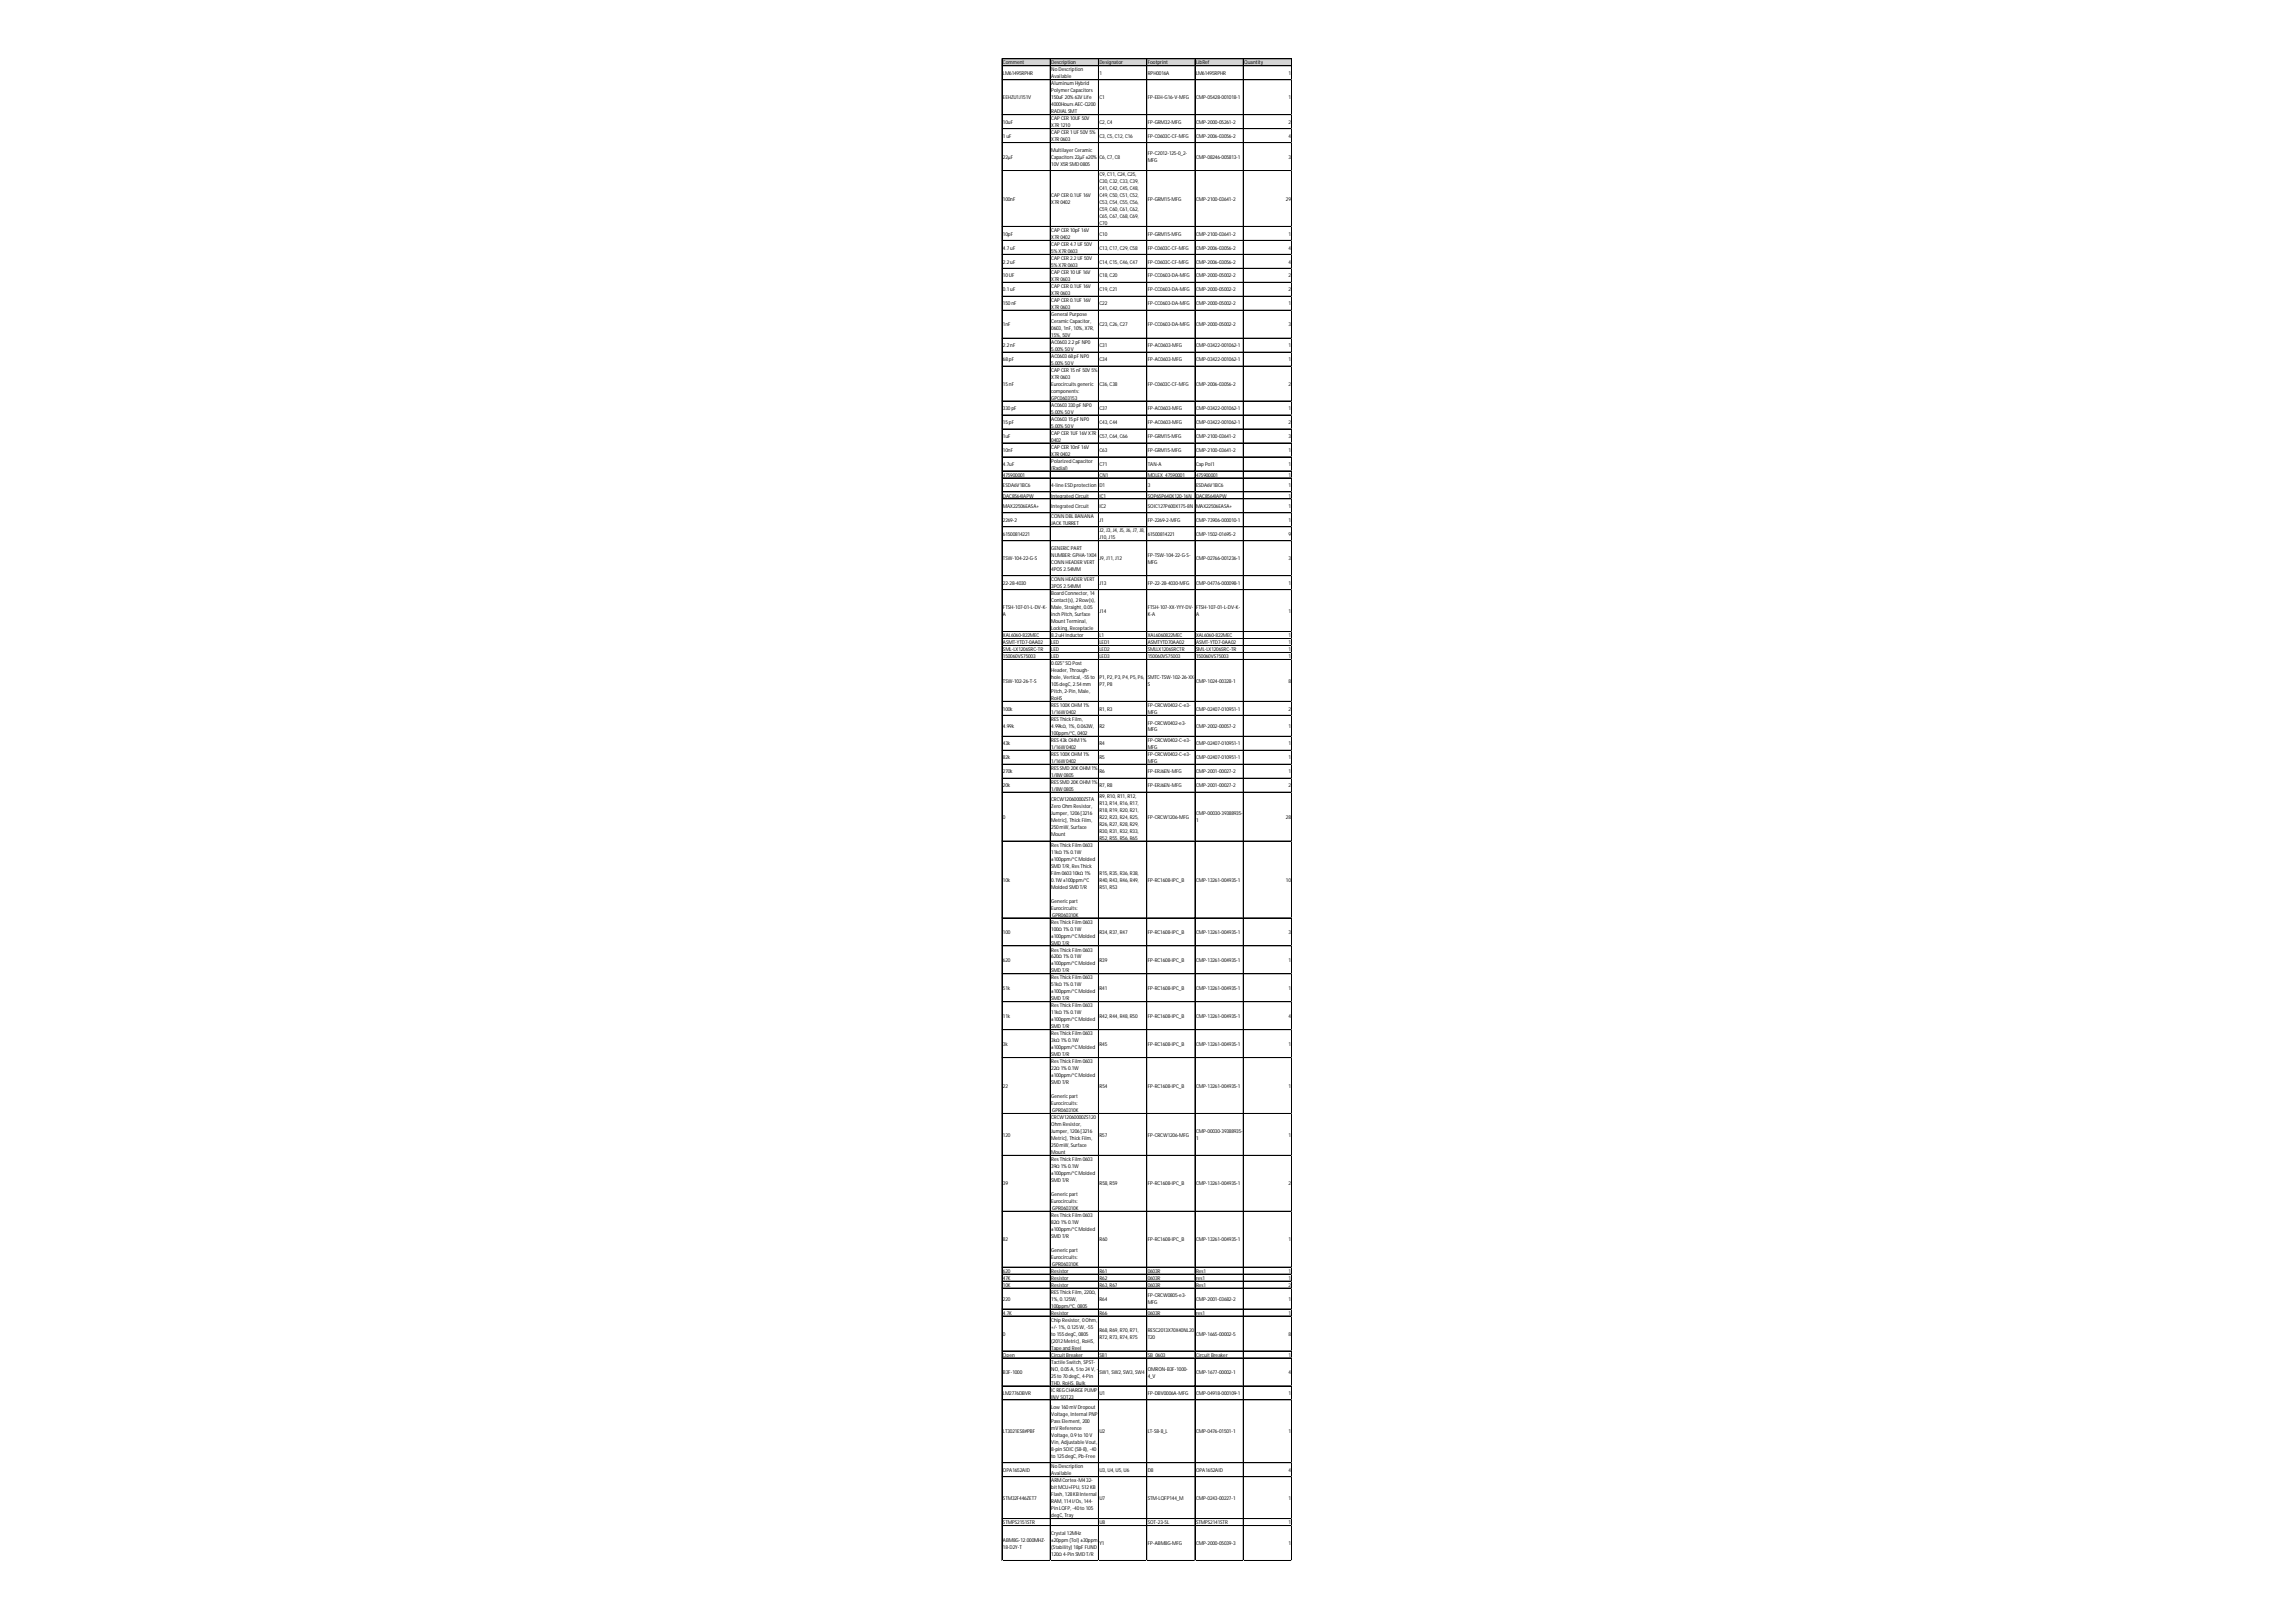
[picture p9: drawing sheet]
<svg xmlns="http://www.w3.org/2000/svg" width="297mm" height="210mm" viewBox="0 0 297 210" stroke-linecap="round" stroke-linejoin="round" font-family="sans-serif">
<defs><g id="words">
<g font-size=".7">
<text x="129.8" y="8.3">Comment</text>
<text x="129.8" y="9.7">LM61495RPHR</text>
<text x="136" y="8.3">Description</text>
<text x="136" y="9.2">NoDescription</text>
<text x="136" y="10.1">Available</text>
<text x="136" y="11.1">AluminumHybrid</text>
<text x="136" y="12">PolymerCapacitors</text>
<text x="142.2" y="8.3">Designator</text>
<text x="142.2" y="9.7">1</text>
<text x="148.5" y="8.3">Footprint</text>
<text x="148.5" y="9.7">RPH0016A</text>
<text x="154.7" y="8.3">LibRef</text>
<text x="154.7" y="9.7">LM61495RPHR</text>
<text x="161" y="8.3">Quantity</text>
<text x="166.7" y="9.7">1</text>
<text x="129.8" y="12.9">EEHZU1J151V</text>
<text x="129.8" y="16">10uF</text>
<text x="129.8" y="17.8">1uF</text>
<text x="136" y="12.9">150uF20%63VLife</text>
<text x="136" y="13.8">4000HoursAEC-Q200</text>
<text x="136" y="14.7">RADIALSMT</text>
<text x="136" y="15.6">CAPCER10UF50V</text>
<text x="136" y="16.5">X7R1210</text>
<text x="136" y="17.4">CAPCER1UF50V5%</text>
<text x="142.2" y="12.9">C1</text>
<text x="142.2" y="16">C2, C4</text>
<text x="142.2" y="17.8">C3, C5, C12, C16</text>
<text x="148.5" y="12.9">FP-EEH-G16-V-MFG</text>
<text x="148.5" y="16">FP-GRM32-MFG</text>
<text x="148.5" y="17.8">FP-C0603C-CF-MFG</text>
<text x="154.7" y="12.9">CMP-05428-001018-1</text>
<text x="154.7" y="16">CMP-2000-05261-2</text>
<text x="154.7" y="17.8">CMP-2006-03056-2</text>
<text x="166.7" y="12.9">1</text>
<text x="166.7" y="16">2</text>
<text x="166.7" y="17.8">4</text>
<text x="129.8" y="20.5">22μF</text>
<text x="136" y="18.3">X7R0603</text>
<text x="136" y="19.6">MultilayerCeramic</text>
<text x="136" y="20.5">Capacitors22μF±20%</text>
<text x="136" y="21.4">10VX5RSMD0805</text>
<text x="142.2" y="20.5">C6, C7, C8</text>
<text x="142.2" y="22.8">C9, C11, C24, C25,</text>
<text x="142.2" y="23.7">C30, C32, C33, C39,</text>
<text x="148.5" y="20.1">FP-C2012-125-0_2-</text>
<text x="148.5" y="21">MFG</text>
<text x="154.7" y="20.5">CMP-08246-005813-1</text>
<text x="166.7" y="20.5">3</text>
<text x="129.8" y="26">100nF</text>
<text x="136" y="25.5">CAPCER0.1UF16V</text>
<text x="136" y="26.4">X7R0402</text>
<text x="142.2" y="24.6">C41, C42, C45, C48,</text>
<text x="142.2" y="25.5">C49, C50, C51, C52,</text>
<text x="142.2" y="26.4">C53, C54, C55, C56,</text>
<text x="142.2" y="27.3">C59, C60, C61, C62,</text>
<text x="142.2" y="28.2">C65, C67, C68, C69,</text>
<text x="142.2" y="29.1">C70</text>
<text x="148.5" y="26">FP-GRM15-MFG</text>
<text x="154.7" y="26">CMP-2100-03641-2</text>
<text x="166.4" y="26">29</text>
<text x="129.8" y="30.5">10pF</text>
<text x="129.8" y="32.3">4.7uF</text>
<text x="129.8" y="34.1">2.2uF</text>
<text x="129.8" y="35.9">10UF</text>
<text x="136" y="30">CAPCER10pF16V</text>
<text x="136" y="30.9">X7R0402</text>
<text x="136" y="31.8">CAPCER4.7UF50V</text>
<text x="136" y="32.7">5%X7R0603</text>
<text x="136" y="33.7">CAPCER2.2UF50V</text>
<text x="136" y="34.6">5%X7R0603</text>
<text x="136" y="35.5">CAPCER10UF16V</text>
<text x="142.2" y="30.5">C10</text>
<text x="142.2" y="32.3">C13, C17, C29, C58</text>
<text x="142.2" y="34.1">C14, C15, C46, C47</text>
<text x="142.2" y="35.9">C18, C20</text>
<text x="148.5" y="30.5">FP-GRM15-MFG</text>
<text x="148.5" y="32.3">FP-C0603C-CF-MFG</text>
<text x="148.5" y="34.1">FP-C0603C-CF-MFG</text>
<text x="148.5" y="35.9">FP-CC0603-DA-MFG</text>
<text x="154.7" y="30.5">CMP-2100-03641-2</text>
<text x="154.7" y="32.3">CMP-2006-03056-2</text>
<text x="154.7" y="34.1">CMP-2006-03056-2</text>
<text x="154.7" y="35.9">CMP-2000-05002-2</text>
<text x="166.7" y="30.5">1</text>
<text x="166.7" y="32.3">4</text>
<text x="166.7" y="34.1">4</text>
<text x="166.7" y="35.9">2</text>
<text x="129.8" y="37.7">0.1uF</text>
<text x="129.8" y="39.5">150nF</text>
<text x="136" y="36.4">X7R0603</text>
<text x="136" y="37.3">CAPCER0.1UF16V</text>
<text x="136" y="38.2">X7R0603</text>
<text x="136" y="39.1">CAPCER0.1UF16V</text>
<text x="136" y="40">X7R0603</text>
<text x="136" y="40.9">General Purpose</text>
<text x="136" y="41.8">CeramicCapacitor,</text>
<text x="142.2" y="37.7">C19, C21</text>
<text x="142.2" y="39.5">C22</text>
<text x="148.5" y="37.7">FP-CC0603-DA-MFG</text>
<text x="148.5" y="39.5">FP-CC0603-DA-MFG</text>
<text x="154.7" y="37.7">CMP-2000-05002-2</text>
<text x="154.7" y="39.5">CMP-2000-05002-2</text>
<text x="166.7" y="37.7">2</text>
<text x="166.7" y="39.5">1</text>
<text x="129.8" y="42.2">1nF</text>
<text x="129.8" y="44.9">2.2nF</text>
<text x="129.8" y="46.8">68pF</text>
<text x="136" y="42.7">0603, 1nF, 10%, X7R,</text>
<text x="136" y="43.6">15%, 50V</text>
<text x="136" y="44.5">AC06032.2pFNP0</text>
<text x="136" y="45.4">5.00%50V</text>
<text x="136" y="46.3">AC060368pFNP0</text>
<text x="136" y="47.2">5.00%50V</text>
<text x="142.2" y="42.2">C23, C26, C27</text>
<text x="142.2" y="44.9">C31</text>
<text x="142.2" y="46.8">C34</text>
<text x="148.5" y="42.2">FP-CC0603-DA-MFG</text>
<text x="148.5" y="44.9">FP-AC0603-MFG</text>
<text x="148.5" y="46.8">FP-AC0603-MFG</text>
<text x="154.7" y="42.2">CMP-2000-05002-2</text>
<text x="154.7" y="44.9">CMP-03422-001062-1</text>
<text x="154.7" y="46.8">CMP-03422-001062-1</text>
<text x="166.7" y="42.2">3</text>
<text x="166.7" y="44.9">1</text>
<text x="166.7" y="46.8">1</text>
<text x="129.8" y="49.9">15nF</text>
<text x="129.8" y="53.1">330pF</text>
<text x="136" y="48.1">CAPCER15nF50V5%</text>
<text x="136" y="49">X7R0603</text>
<text x="136" y="49.9">Eurocircuitsgeneric</text>
<text x="136" y="50.8">components:</text>
<text x="136" y="51.7">GPC0603153</text>
<text x="136" y="52.6">AC0603330pFNP0</text>
<text x="136" y="53.5">5.00%50V</text>
<text x="142.2" y="49.9">C36, C38</text>
<text x="142.2" y="53.1">C37</text>
<text x="148.5" y="49.9">FP-C0603C-CF-MFG</text>
<text x="148.5" y="53.1">FP-AC0603-MFG</text>
<text x="154.7" y="49.9">CMP-2006-03056-2</text>
<text x="154.7" y="53.1">CMP-03422-001062-1</text>
<text x="166.7" y="49.9">2</text>
<text x="166.7" y="53.1">1</text>
<text x="129.8" y="54.9">15pF</text>
<text x="129.8" y="56.7">1uF</text>
<text x="129.8" y="58.5">10nF</text>
<text x="136" y="54.4">AC060315pFNP0</text>
<text x="136" y="55.3">5.00%50V</text>
<text x="136" y="56.2">CAPCER1UF16VX7R</text>
<text x="136" y="57.2">0402</text>
<text x="136" y="58.1">CAPCER10nF16V</text>
<text x="136" y="59">X7R0402</text>
<text x="136" y="59.9">Polarized Capacitor</text>
<text x="142.2" y="54.9">C43, C44</text>
<text x="142.2" y="56.7">C57, C64, C66</text>
<text x="142.2" y="58.5">C63</text>
<text x="148.5" y="54.9">FP-AC0603-MFG</text>
<text x="148.5" y="56.7">FP-GRM15-MFG</text>
<text x="148.5" y="58.5">FP-GRM15-MFG</text>
<text x="154.7" y="54.9">CMP-03422-001062-1</text>
<text x="154.7" y="56.7">CMP-2100-03641-2</text>
<text x="154.7" y="58.5">CMP-2100-03641-2</text>
<text x="166.7" y="54.9">2</text>
<text x="166.7" y="56.7">3</text>
<text x="166.7" y="58.5">1</text>
<text x="129.8" y="60.3">4.7uF</text>
<text x="129.8" y="61.7">475900001</text>
<text x="129.8" y="63">ESDA6V1BC6</text>
<text x="129.8" y="64.4">DAC8564IAPW</text>
<text x="129.8" y="65.7">MAX22506EASA+</text>
<text x="136" y="60.8">(Radial)</text>
<text x="136" y="63">4-lineESDprotection</text>
<text x="136" y="64.4">Integrated Circuit</text>
<text x="136" y="65.7">Integrated Circuit</text>
<text x="142.2" y="60.3">C71</text>
<text x="142.2" y="61.7">CN1</text>
<text x="142.2" y="63">D1</text>
<text x="142.2" y="64.4">IC1</text>
<text x="142.2" y="65.7">IC2</text>
<text x="148.5" y="60.3">TAN-A</text>
<text x="148.5" y="61.7">MOLEX_47590001</text>
<text x="148.5" y="63">3</text>
<text x="148.5" y="64.4">SOP65P640X120-16N</text>
<text x="148.5" y="65.7">SOIC127P600X175-8N</text>
<text x="154.7" y="60.3">CapPol1</text>
<text x="154.7" y="61.7">475900001</text>
<text x="154.7" y="63">ESDA6V1BC6</text>
<text x="154.7" y="64.4">DAC8564IAPW</text>
<text x="154.7" y="65.7">MAX22506EASA+</text>
<text x="166.7" y="60.3">1</text>
<text x="166.7" y="61.7">1</text>
<text x="166.7" y="63">1</text>
<text x="166.7" y="64.4">1</text>
<text x="166.7" y="65.7">1</text>
<text x="129.8" y="67.5">2269-2</text>
<text x="129.8" y="69.4">61500814221</text>
<text x="136" y="67.1">CONN DBLBANANA</text>
<text x="136" y="68">JACKTURRET</text>
<text x="136" y="71.2">GENERICPART</text>
<text x="142.2" y="67.5">J1</text>
<text x="142.2" y="68.9">J2, J3, J4, J5, J6, J7, J8,</text>
<text x="142.2" y="69.8">J10, J15</text>
<text x="148.5" y="67.5">FP-2269-2-MFG</text>
<text x="148.5" y="69.4">61500814221</text>
<text x="154.7" y="67.5">CMP-73906-000010-1</text>
<text x="154.7" y="69.4">CMP-1502-01695-2</text>
<text x="166.7" y="67.5">1</text>
<text x="166.7" y="69.4">9</text>
<text x="129.8" y="72.5">TSW-104-22-G-S</text>
<text x="129.8" y="75.7">22-28-4030</text>
<text x="136" y="72.1">NUMBER: GPHA-1X04</text>
<text x="136" y="73">CONN HEADERVERT</text>
<text x="136" y="73.9">4POS2.54MM</text>
<text x="136" y="75.2">CONN HEADERVERT</text>
<text x="136" y="76.1">3POS2.54MM</text>
<text x="136" y="77">Board Connector, 14</text>
<text x="136" y="77.9">Contact(s), 2Row(s),</text>
<text x="142.2" y="72.5">J9, J11, J12</text>
<text x="142.2" y="75.7">J13</text>
<text x="148.5" y="72.1">FP-TSW-104-22-G-S-</text>
<text x="148.5" y="73">MFG</text>
<text x="148.5" y="75.7">FP-22-28-4030-MFG</text>
<text x="154.7" y="72.5">CMP-02766-001236-1</text>
<text x="154.7" y="75.7">CMP-04776-000098-1</text>
<text x="166.7" y="72.5">3</text>
<text x="166.7" y="75.7">1</text>
<text x="129.8" y="78.8">FTSH-107-01-L-DV-K-</text>
<text x="129.8" y="79.7">A</text>
<text x="129.8" y="82.5">XAL6060-822MEC</text>
<text x="129.8" y="83.4">ASMT-YTD7-0AA02</text>
<text x="136" y="78.8">Male, Straight, 0.05</text>
<text x="136" y="79.7">inchPitch, Surface</text>
<text x="136" y="80.7">MountTerminal,</text>
<text x="136" y="81.6">Locking, Receptacle</text>
<text x="136" y="82.5">8.2uHInductor</text>
<text x="136" y="83.4">LED</text>
<text x="142.2" y="79.3">J14</text>
<text x="142.2" y="82.5">L1</text>
<text x="142.2" y="83.4">LED1</text>
<text x="148.5" y="78.8">FTSH-107-XX-YYY-DV-</text>
<text x="148.5" y="79.7">K-A</text>
<text x="148.5" y="82.5">XAL6060822MEC</text>
<text x="148.5" y="83.4">ASMTYTD70AA02</text>
<text x="154.7" y="78.8">FTSH-107-01-L-DV-K-</text>
<text x="154.7" y="79.7">A</text>
<text x="154.7" y="82.5">XAL6060-822MEC</text>
<text x="154.7" y="83.4">ASMT-YTD7-0AA02</text>
<text x="166.7" y="79.3">1</text>
<text x="166.7" y="82.5">1</text>
<text x="166.7" y="83.4">1</text>
<text x="129.8" y="84.3">SML-LX1206SRC-TR</text>
<text x="129.8" y="85.2">150060VS75003</text>
<text x="129.8" y="88.3">TSW-102-26-T-S</text>
<text x="136" y="84.3">LED</text>
<text x="136" y="85.2">LED</text>
<text x="136" y="86.1">0.025&quot; SQPost</text>
<text x="136" y="87">Header, Through-</text>
<text x="136" y="87.9">hole, Vertical, -55to</text>
<text x="136" y="88.8">105degC, 2.54mm</text>
<text x="136" y="89.7">Pitch, 2-Pin, Male,</text>
<text x="142.2" y="84.3">LED2</text>
<text x="142.2" y="85.2">LED3</text>
<text x="142.2" y="87.9">P1, P2, P3, P4, P5, P6,</text>
<text x="142.2" y="88.8">P7, P8</text>
<text x="148.5" y="84.3">SMLLX1206SRCTR</text>
<text x="148.5" y="85.2">150060VS75003</text>
<text x="148.5" y="87.9">SMTC-TSW-102-26-XX-</text>
<text x="148.5" y="88.8">S</text>
<text x="154.7" y="84.3">SML-LX1206SRC-TR</text>
<text x="154.7" y="85.2">150060VS75003</text>
<text x="154.7" y="88.3">CMP-1024-00328-1</text>
<text x="166.7" y="84.3">1</text>
<text x="166.7" y="85.2">1</text>
<text x="166.7" y="88.3">8</text>
<text x="129.8" y="92">100k</text>
<text x="129.8" y="94.2">4.99k</text>
<text x="136" y="90.6">RoHS</text>
<text x="136" y="91.5">RES100KOHM1%</text>
<text x="136" y="92.4">1/16W0402</text>
<text x="136" y="93.3">RESThickFilm,</text>
<text x="136" y="94.2">4.99kΩ, 1%, 0.063W,</text>
<text x="136" y="95.1">100ppm/°C, 0402</text>
<text x="142.2" y="92">R1, R3</text>
<text x="142.2" y="94.2">R2</text>
<text x="148.5" y="91.5">FP-CRCW0402-C-e3-</text>
<text x="148.5" y="92.4">MFG</text>
<text x="148.5" y="93.8">FP-CRCW0402-e3-</text>
<text x="148.5" y="94.7">MFG</text>
<text x="154.7" y="92">CMP-02407-010951-1</text>
<text x="154.7" y="94.2">CMP-2002-00057-2</text>
<text x="166.7" y="92">2</text>
<text x="166.7" y="94.2">1</text>
<text x="129.8" y="96.5">43k</text>
<text x="129.8" y="98.3">82k</text>
<text x="129.8" y="100.1">270k</text>
<text x="129.8" y="101.9">20k</text>
<text x="136" y="96">RES43kOHM1%</text>
<text x="136" y="96.9">1/16W0402</text>
<text x="136" y="97.8">RES100KOHM1%</text>
<text x="136" y="98.7">1/16W0402</text>
<text x="136" y="99.6">RESSMD20KOHM1%</text>
<text x="136" y="100.5">1/8W0805</text>
<text x="136" y="101.4">RESSMD20KOHM1%</text>
<text x="142.2" y="96.5">R4</text>
<text x="142.2" y="98.3">R5</text>
<text x="142.2" y="100.1">R6</text>
<text x="142.2" y="101.9">R7, R8</text>
<text x="148.5" y="96">FP-CRCW0402-C-e3-</text>
<text x="148.5" y="96.9">MFG</text>
<text x="148.5" y="97.8">FP-CRCW0402-C-e3-</text>
<text x="148.5" y="98.7">MFG</text>
<text x="148.5" y="100.1">FP-ERJ6EN-MFG</text>
<text x="148.5" y="101.9">FP-ERJ6EN-MFG</text>
<text x="154.7" y="96.5">CMP-02407-010951-1</text>
<text x="154.7" y="98.3">CMP-02407-010951-1</text>
<text x="154.7" y="100.1">CMP-2001-00027-2</text>
<text x="154.7" y="101.9">CMP-2001-00027-2</text>
<text x="166.7" y="96.5">1</text>
<text x="166.7" y="98.3">1</text>
<text x="166.7" y="100.1">1</text>
<text x="166.7" y="101.9">2</text>
<text x="129.8" y="106">0</text>
<text x="136" y="102.3">1/8W0805</text>
<text x="136" y="103.7">CRCW12060000ZSTA</text>
<text x="136" y="104.6">ZeroOhmResistor,</text>
<text x="136" y="105.5">Jumper, 1206[3216</text>
<text x="136" y="106.4">Metric], ThickFilm,</text>
<text x="136" y="107.3">250mW, Surface</text>
<text x="142.2" y="103.2">R9, R10, R11, R12,</text>
<text x="142.2" y="104.2">R13, R14, R16, R17,</text>
<text x="142.2" y="105.1">R18, R19, R20, R21,</text>
<text x="142.2" y="106">R22, R23, R24, R25,</text>
<text x="142.2" y="106.9">R26, R27, R28, R29,</text>
<text x="142.2" y="107.8">R30, R31, R32, R33,</text>
<text x="148.5" y="106">FP-CRCW1206-MFG</text>
<text x="154.7" y="105.5">CMP-00030-39388935-</text>
<text x="154.7" y="106.4">1</text>
<text x="166.4" y="106">28</text>
<text x="136" y="108.2">Mount</text>
<text x="136" y="109.6">ResThickFilm0603</text>
<text x="136" y="110.5">11kΩ 1%0.1W</text>
<text x="136" y="111.4">±100ppm/°CMolded</text>
<text x="136" y="112.3">SMDT/R, ResThick</text>
<text x="136" y="113.2">Film060310kΩ 1%</text>
<text x="142.2" y="108.7">R52, R55, R56, R65</text>
<text x="142.2" y="113.2">R15, R35, R36, R38,</text>
<text x="129.8" y="114.1">10k</text>
<text x="136" y="114.1">0.1W±100ppm/°C</text>
<text x="136" y="115">Molded SMDT/R</text>
<text x="136" y="116.8">Genericpart</text>
<text x="136" y="117.7">Eurocircuits:</text>
<text x="136" y="119.5">ResThickFilm0603</text>
<text x="136.1" y="118.6">GPR060310K</text>
<text x="142.2" y="114.1">R40, R43, R46, R49,</text>
<text x="142.2" y="115">R51, R53</text>
<text x="148.5" y="114.1">FP-RC1608-IPC_B</text>
<text x="154.7" y="114.1">CMP-13261-004935-1</text>
<text x="166.4" y="114.1">10</text>
<text x="129.8" y="120.9">100</text>
<text x="129.8" y="124.5">620</text>
<text x="136" y="120.4">100Ω 1%0.1W</text>
<text x="136" y="121.3">±100ppm/°CMolded</text>
<text x="136" y="122.2">SMDT/R</text>
<text x="136" y="123.1">ResThickFilm0603</text>
<text x="136" y="124">620Ω 1%0.1W</text>
<text x="136" y="124.9">±100ppm/°CMolded</text>
<text x="136" y="125.8">SMDT/R</text>
<text x="142.2" y="120.9">R34, R37, R47</text>
<text x="142.2" y="124.5">R39</text>
<text x="148.5" y="120.9">FP-RC1608-IPC_B</text>
<text x="148.5" y="124.5">FP-RC1608-IPC_B</text>
<text x="154.7" y="120.9">CMP-13261-004935-1</text>
<text x="154.7" y="124.5">CMP-13261-004935-1</text>
<text x="166.7" y="120.9">3</text>
<text x="166.7" y="124.5">1</text>
<text x="129.8" y="128.1">51k</text>
<text x="129.8" y="131.7">11k</text>
<text x="136" y="126.8">ResThickFilm0603</text>
<text x="136" y="127.7">51kΩ 1%0.1W</text>
<text x="136" y="128.6">±100ppm/°CMolded</text>
<text x="136" y="129.5">SMDT/R</text>
<text x="136" y="130.4">ResThickFilm0603</text>
<text x="136" y="131.3">11kΩ 1%0.1W</text>
<text x="142.2" y="128.1">R41</text>
<text x="142.2" y="131.7">R42, R44, R48, R50</text>
<text x="148.5" y="128.1">FP-RC1608-IPC_B</text>
<text x="148.5" y="131.7">FP-RC1608-IPC_B</text>
<text x="154.7" y="128.1">CMP-13261-004935-1</text>
<text x="154.7" y="131.7">CMP-13261-004935-1</text>
<text x="166.7" y="128.1">1</text>
<text x="166.7" y="131.7">4</text>
<text x="129.8" y="135.3">3k</text>
<text x="136" y="132.2">±100ppm/°CMolded</text>
<text x="136" y="133.1">SMDT/R</text>
<text x="136" y="134">ResThickFilm0603</text>
<text x="136" y="134.9">3kΩ 1%0.1W</text>
<text x="136" y="135.8">±100ppm/°CMolded</text>
<text x="136" y="136.7">SMDT/R</text>
<text x="136" y="137.6">ResThickFilm0603</text>
<text x="142.2" y="135.3">R45</text>
<text x="148.5" y="135.3">FP-RC1608-IPC_B</text>
<text x="154.7" y="135.3">CMP-13261-004935-1</text>
<text x="166.7" y="135.3">1</text>
<text x="129.8" y="140.8">22</text>
<text x="136" y="138.5">22Ω 1%0.1W</text>
<text x="136" y="139.4">±100ppm/°CMolded</text>
<text x="136" y="140.3">SMDT/R</text>
<text x="136" y="142.1">Genericpart</text>
<text x="136" y="143">Eurocircuits:</text>
<text x="136.1" y="143.9">GPR060310K</text>
<text x="142.2" y="140.8">R54</text>
<text x="148.5" y="140.8">FP-RC1608-IPC_B</text>
<text x="154.7" y="140.8">CMP-13261-004935-1</text>
<text x="166.7" y="140.8">1</text>
<text x="129.8" y="147.1">120</text>
<text x="136" y="144.8">CRCW12060000ZS120</text>
<text x="136" y="145.7">OhmResistor,</text>
<text x="136" y="146.6">Jumper, 1206[3216</text>
<text x="136" y="147.5">Metric], ThickFilm,</text>
<text x="136" y="148.4">250mW, Surface</text>
<text x="136" y="149.3">Mount</text>
<text x="142.2" y="147.1">R57</text>
<text x="148.5" y="147.1">FP-CRCW1206-MFG</text>
<text x="154.7" y="146.6">CMP-00030-39388935-</text>
<text x="154.7" y="147.5">1</text>
<text x="166.7" y="147.1">1</text>
<text x="129.8" y="153.4">39</text>
<text x="136" y="150.3">ResThickFilm0603</text>
<text x="136" y="151.2">39Ω 1%0.1W</text>
<text x="136" y="152.1">±100ppm/°CMolded</text>
<text x="136" y="153">SMDT/R</text>
<text x="136" y="154.8">Genericpart</text>
<text x="136" y="155.7">Eurocircuits:</text>
<text x="142.2" y="153.4">R58, R59</text>
<text x="148.5" y="153.4">FP-RC1608-IPC_B</text>
<text x="154.7" y="153.4">CMP-13261-004935-1</text>
<text x="166.7" y="153.4">2</text>
<text x="129.8" y="160.6">82</text>
<text x="136" y="157.5">ResThickFilm0603</text>
<text x="136" y="158.4">82Ω 1%0.1W</text>
<text x="136" y="159.3">±100ppm/°CMolded</text>
<text x="136" y="160.2">SMDT/R</text>
<text x="136.1" y="156.6">GPR060310K</text>
<text x="142.2" y="160.6">R60</text>
<text x="148.5" y="160.6">FP-RC1608-IPC_B</text>
<text x="154.7" y="160.6">CMP-13261-004935-1</text>
<text x="166.7" y="160.6">1</text>
<text x="129.8" y="164.7">620</text>
<text x="129.8" y="165.6">47K</text>
<text x="129.8" y="166.5">10K</text>
<text x="136" y="162">Genericpart</text>
<text x="136" y="162.9">Eurocircuits:</text>
<text x="136" y="164.7">Resistor</text>
<text x="136" y="165.6">Resistor</text>
<text x="136" y="166.5">Resistor</text>
<text x="136" y="167.4">RESThickFilm, 220Ω,</text>
<text x="136.1" y="163.8">GPR060310K</text>
<text x="142.2" y="164.7">R61</text>
<text x="142.2" y="165.6">R62</text>
<text x="142.2" y="166.5">R63, R67</text>
<text x="148.5" y="164.7">0603R</text>
<text x="148.5" y="165.6">0603R</text>
<text x="148.5" y="166.5">0603R</text>
<text x="148.5" y="167.9">FP-CRCW0805-e3-</text>
<text x="154.7" y="164.7">Res1</text>
<text x="154.7" y="165.6">res1</text>
<text x="154.7" y="166.5">Res1</text>
<text x="166.7" y="164.7">1</text>
<text x="166.7" y="165.6">1</text>
<text x="166.7" y="166.5">2</text>
<text x="129.8" y="168.3">220</text>
<text x="129.8" y="170.1">4.7K</text>
<text x="129.8" y="172.8">0</text>
<text x="136" y="168.3">1%, 0.125W,</text>
<text x="136" y="169.2">100ppm/°C, 0805</text>
<text x="136" y="170.1">Resistor</text>
<text x="136" y="171">ChipResistor, 0Ohm,</text>
<text x="136" y="171.9">+/-1%, 0.125W, -55</text>
<text x="136" y="172.8">to155degC, 0805</text>
<text x="136" y="173.8">(2012Metric), RoHS,</text>
<text x="142.2" y="168.3">R64</text>
<text x="142.2" y="170.1">R66</text>
<text x="142.2" y="172.4">R68, R69, R70, R71,</text>
<text x="142.2" y="173.3">R72, R73, R74, R75</text>
<text x="148.5" y="168.8">MFG</text>
<text x="148.5" y="170.1">0603R</text>
<text x="148.5" y="172.4">RESC2013X70X40NL20</text>
<text x="148.5" y="173.3">T20</text>
<text x="154.7" y="168.3">CMP-2001-03682-2</text>
<text x="154.7" y="170.1">res1</text>
<text x="154.7" y="172.8">CMP-1665-00002-5</text>
<text x="166.7" y="168.3">1</text>
<text x="166.7" y="170.1">1</text>
<text x="166.7" y="172.8">8</text>
<text x="129.8" y="175.6">Open</text>
<text x="129.8" y="177.8">B3F-1000</text>
<text x="136" y="174.7">Tapeand Reel</text>
<text x="136" y="175.6">CircuitBreaker</text>
<text x="136" y="176.5">TactileSwitch, SPST-</text>
<text x="136" y="177.4">NO, 0.05A, 5to24V, -</text>
<text x="136" y="178.3">25to70degC, 4-Pin</text>
<text x="136" y="179.2">THD, RoHS, Bulk</text>
<text x="142.2" y="175.6">SB1</text>
<text x="142.2" y="177.8">SW1, SW2, SW3, SW4</text>
<text x="148.5" y="175.6">SB_0603</text>
<text x="148.5" y="177.4">OMRON-B3F-1000-</text>
<text x="148.5" y="178.3">4_V</text>
<text x="154.7" y="175.6">CircuitBreaker</text>
<text x="154.7" y="177.8">CMP-1677-00002-1</text>
<text x="166.7" y="175.6">1</text>
<text x="166.7" y="177.8">4</text>
<text x="129.8" y="180.5">LM2776DBVR</text>
<text x="129.8" y="185.5">LT3021ES8#PBF</text>
<text x="136" y="180.1">ICREGCHARGEPUMP</text>
<text x="136" y="181">INVSOT23</text>
<text x="136" y="182.3">Low160mVDropout</text>
<text x="136" y="183.2">Voltage, Internal PNP</text>
<text x="136" y="184.1">PassElement, 200</text>
<text x="136" y="185.1">mVReference</text>
<text x="136" y="186">Voltage, 0.9to10V</text>
<text x="142.2" y="180.5">U1</text>
<text x="142.2" y="185.5">U2</text>
<text x="148.5" y="180.5">FP-DBV0006A-MFG</text>
<text x="148.5" y="185.5">LT-S8-8_L</text>
<text x="154.7" y="180.5">CMP-04918-000109-1</text>
<text x="154.7" y="185.5">CMP-0476-01501-1</text>
<text x="166.7" y="180.5">1</text>
<text x="166.7" y="185.5">1</text>
<text x="129.8" y="190.5">OPA1652AID</text>
<text x="136" y="186.9">Vin, AdjustableVout,</text>
<text x="136" y="187.8">8-pinSOIC(S8-8), -40</text>
<text x="136" y="188.7">to125degC, Pb-Free</text>
<text x="136" y="190">NoDescription</text>
<text x="136" y="190.9">Available</text>
<text x="136" y="191.8">ARMCortex-M432-</text>
<text x="142.2" y="190.5">U3, U4, U5, U6</text>
<text x="148.5" y="190.5">D8</text>
<text x="154.7" y="190.5">OPA1652AID</text>
<text x="166.7" y="190.5">4</text>
<text x="129.8" y="194.1">STM32F446ZET7</text>
<text x="129.8" y="197.3">STMPS2151STR</text>
<text x="136" y="192.7">bitMCU+FPU, 512KB</text>
<text x="136" y="193.6">Flash, 128KBInternal</text>
<text x="136" y="194.5">RAM, 114I/Os, 144-</text>
<text x="136" y="195.4">PinLQFP, -40to105</text>
<text x="136" y="196.3">degC, Tray</text>
<text x="142.2" y="194.1">U7</text>
<text x="142.2" y="197.3">U8</text>
<text x="148.5" y="194.1">STM-LQFP144_M</text>
<text x="148.5" y="197.3">SOT-23-5L</text>
<text x="154.7" y="194.1">CMP-0243-00227-1</text>
<text x="154.7" y="197.3">STMPS2141STR</text>
<text x="166.7" y="194.1">1</text>
<text x="166.7" y="197.3">1</text>
<text x="129.8" y="199.5">ABM8G-12.000MHZ-</text>
<text x="129.8" y="200.4">18-D2Y-T</text>
<text x="136" y="198.6">Crystal 12MHz</text>
<text x="136" y="199.5">±20ppm(Tol) ±30ppm</text>
<text x="136" y="200.4">(Stability) 18pFFUND</text>
<text x="136" y="201.3">120Ω 4-PinSMDT/R</text>
<text x="142.2" y="200">Y1</text>
<text x="148.5" y="200">FP-ABM8G-MFG</text>
<text x="154.7" y="200">CMP-2000-05039-3</text>
<text x="166.7" y="200">1</text>
</g>
</g></defs>
<path d="M129.6 7.6h37.6v1h-37.6z" fill="#d3d3d3"/>
<g fill="none" stroke="#000" stroke-width=".13">
<path d="M129.6 7.6v194.4M129.7 7.6h37.4M129.7 8.5h37.4M129.7 10.3h37.4M129.7 14.8h37.4M129.7 16.6h37.4M129.7 18.5h37.4M135.9 7.7v194.3M142.1 7.7v194.3M148.4 7.7v194.3M154.6 7.7v194.3M160.8 7.7v194.3"/>
<path d="M160.9 7.7v194.3M167.1 7.7v194.3M129.7 22.1h37.4M129.7 29.3h37.4M129.7 31.1h37.4M129.7 32.9h37.4M129.7 34.7h37.4M129.7 36.5h37.4M129.7 36.6h37.4M129.7 38.3h37.4M129.7 38.4h37.4M129.7 40.1h37.4"/>
<path d="M129.7 40.2h37.4M129.7 43.8h37.4M129.7 45.6h37.4M129.7 47.4h37.4M129.7 51.9h37.4M129.7 53.7h37.4M129.7 55.5h37.4M129.7 57.3h37.4M129.7 59.1h37.4M129.7 59.2h37.4M129.7 60.9h37.4M129.7 61h37.4"/>
<path d="M129.7 61.8h37.4M129.7 61.9h37.4M129.7 63.6h37.4M129.7 63.7h37.4M129.7 64.6h37.4M129.7 66.4h37.4M129.7 68.2h37.4M129.7 70h37.4M129.7 74.5h37.4M129.7 76.3h37.4M129.7 81.7h37.4M129.7 82.6h37.4"/>
<path d="M129.7 83.5h37.4M129.7 84.4h37.4M129.7 85.3h37.4M129.7 90.8h37.4M129.7 92.6h37.4M129.7 95.3h37.4M129.7 97.1h37.4M129.7 98.9h37.4M129.7 100.7h37.4M129.7 102.5h37.4M129.7 108.8h37.4M129.7 108.9h37.4"/>
<path d="M129.7 118.8h37.4M129.7 122.4h37.4M129.7 126h37.4M129.7 129.6h37.4M129.7 129.7h37.4M129.7 133.2h37.4M129.7 136.9h37.4M129.7 144.1h37.4M129.7 149.5h37.4M129.7 156.7h37.4M129.7 156.8h37.4M129.7 164h37.4"/>
<path d="M129.7 164.9h37.4M129.7 165.8h37.4M129.7 166.7h37.4M129.7 169.4h37.4M129.7 170.3h37.4M129.7 174.8h37.4M129.7 175.7h37.4M129.7 175.8h37.4M129.7 179.3h37.4M129.7 179.4h37.4M129.7 181.2h37.4M129.7 189.3h37.4"/>
<path d="M129.7 191.1h37.4M129.7 196.5h37.4M129.7 197.4h37.4M129.7 201.9h37.4"/>
</g>
<path d="M129.6 202h.1" fill="none" stroke="#d4d4d4" stroke-width=".13"/>
<path d="M135.9 202h.1" fill="none" stroke="#d4d4d4" stroke-width=".13"/>
<path d="M142.1 202h.1" fill="none" stroke="#d4d4d4" stroke-width=".13"/>
<path d="M148.4 202h.1" fill="none" stroke="#d4d4d4" stroke-width=".13"/>
<path d="M154.6 202h.1" fill="none" stroke="#d4d4d4" stroke-width=".13"/>
<path d="M160.8 202h.1" fill="none" stroke="#d4d4d4" stroke-width=".13"/>
<path d="M167.1 202h.1" fill="none" stroke="#d4d4d4" stroke-width=".13"/>
<path d="M167.1 10.3h.1" fill="none" stroke="#d4d4d4" stroke-width=".13"/>
<path d="M167.1 14.8h.1" fill="none" stroke="#d4d4d4" stroke-width=".13"/>
<path d="M167.1 16.6h.1" fill="none" stroke="#d4d4d4" stroke-width=".13"/>
<path d="M167.1 18.5h.1" fill="none" stroke="#d4d4d4" stroke-width=".13"/>
<path d="M167.1 22.1h.1" fill="none" stroke="#d4d4d4" stroke-width=".13"/>
<path d="M167.1 29.3h.1" fill="none" stroke="#d4d4d4" stroke-width=".13"/>
<path d="M167.1 31.1h.1" fill="none" stroke="#d4d4d4" stroke-width=".13"/>
<path d="M167.1 32.9h.1" fill="none" stroke="#d4d4d4" stroke-width=".13"/>
<path d="M167.1 34.7h.1" fill="none" stroke="#d4d4d4" stroke-width=".13"/>
<path d="M167.1 36.5h.1" fill="none" stroke="#d4d4d4" stroke-width=".13"/>
<path d="M167.1 38.3h.1" fill="none" stroke="#d4d4d4" stroke-width=".13"/>
<path d="M167.1 40.1h.1" fill="none" stroke="#d4d4d4" stroke-width=".13"/>
<path d="M167.1 43.8h.1" fill="none" stroke="#d4d4d4" stroke-width=".13"/>
<path d="M167.1 45.6h.1" fill="none" stroke="#d4d4d4" stroke-width=".13"/>
<path d="M167.1 47.4h.1" fill="none" stroke="#d4d4d4" stroke-width=".13"/>
<path d="M167.1 51.9h.1" fill="none" stroke="#d4d4d4" stroke-width=".13"/>
<path d="M167.1 53.7h.1" fill="none" stroke="#d4d4d4" stroke-width=".13"/>
<path d="M167.1 55.5h.1" fill="none" stroke="#d4d4d4" stroke-width=".13"/>
<path d="M167.1 57.3h.1" fill="none" stroke="#d4d4d4" stroke-width=".13"/>
<path d="M167.1 59.1h.1" fill="none" stroke="#d4d4d4" stroke-width=".13"/>
<path d="M167.1 60.9h.1" fill="none" stroke="#d4d4d4" stroke-width=".13"/>
<path d="M167.1 61.8h.1" fill="none" stroke="#d4d4d4" stroke-width=".13"/>
<path d="M167.1 63.6h.1" fill="none" stroke="#d4d4d4" stroke-width=".13"/>
<path d="M167.1 64.6h.1" fill="none" stroke="#d4d4d4" stroke-width=".13"/>
<path d="M167.1 66.4h.1" fill="none" stroke="#d4d4d4" stroke-width=".13"/>
<path d="M167.1 68.2h.1" fill="none" stroke="#d4d4d4" stroke-width=".13"/>
<path d="M167.1 70h.1" fill="none" stroke="#d4d4d4" stroke-width=".13"/>
<path d="M167.1 74.5h.1" fill="none" stroke="#d4d4d4" stroke-width=".13"/>
<path d="M167.1 76.3h.1" fill="none" stroke="#d4d4d4" stroke-width=".13"/>
<path d="M167.1 81.7h.1" fill="none" stroke="#d4d4d4" stroke-width=".13"/>
<path d="M167.1 82.6h.1" fill="none" stroke="#d4d4d4" stroke-width=".13"/>
<path d="M167.1 83.5h.1" fill="none" stroke="#d4d4d4" stroke-width=".13"/>
<path d="M167.1 84.4h.1" fill="none" stroke="#d4d4d4" stroke-width=".13"/>
<path d="M167.1 85.3h.1" fill="none" stroke="#d4d4d4" stroke-width=".13"/>
<path d="M167.1 90.8h.1" fill="none" stroke="#d4d4d4" stroke-width=".13"/>
<path d="M167.1 92.6h.1" fill="none" stroke="#d4d4d4" stroke-width=".13"/>
<path d="M167.1 95.3h.1" fill="none" stroke="#d4d4d4" stroke-width=".13"/>
<path d="M167.1 97.1h.1" fill="none" stroke="#d4d4d4" stroke-width=".13"/>
<path d="M167.1 98.9h.1" fill="none" stroke="#d4d4d4" stroke-width=".13"/>
<path d="M167.1 100.7h.1" fill="none" stroke="#d4d4d4" stroke-width=".13"/>
<path d="M167.1 102.5h.1" fill="none" stroke="#d4d4d4" stroke-width=".13"/>
<path d="M167.1 108.8h.1" fill="none" stroke="#d4d4d4" stroke-width=".13"/>
<path d="M167.1 118.8h.1" fill="none" stroke="#d4d4d4" stroke-width=".13"/>
<path d="M167.1 122.4h.1" fill="none" stroke="#d4d4d4" stroke-width=".13"/>
<path d="M167.1 126h.1" fill="none" stroke="#d4d4d4" stroke-width=".13"/>
<path d="M167.1 129.6h.1" fill="none" stroke="#d4d4d4" stroke-width=".13"/>
<path d="M167.1 133.2h.1" fill="none" stroke="#d4d4d4" stroke-width=".13"/>
<path d="M167.1 136.9h.1" fill="none" stroke="#d4d4d4" stroke-width=".13"/>
<path d="M167.1 144.1h.1" fill="none" stroke="#d4d4d4" stroke-width=".13"/>
<path d="M167.1 149.5h.1" fill="none" stroke="#d4d4d4" stroke-width=".13"/>
<path d="M167.1 156.7h.1" fill="none" stroke="#d4d4d4" stroke-width=".13"/>
<path d="M167.1 164h.1" fill="none" stroke="#d4d4d4" stroke-width=".13"/>
<path d="M167.1 164.9h.1" fill="none" stroke="#d4d4d4" stroke-width=".13"/>
<path d="M167.1 165.8h.1" fill="none" stroke="#d4d4d4" stroke-width=".13"/>
<path d="M167.1 166.7h.1" fill="none" stroke="#d4d4d4" stroke-width=".13"/>
<path d="M167.1 169.4h.1" fill="none" stroke="#d4d4d4" stroke-width=".13"/>
<path d="M167.1 170.3h.1" fill="none" stroke="#d4d4d4" stroke-width=".13"/>
<path d="M167.1 174.8h.1" fill="none" stroke="#d4d4d4" stroke-width=".13"/>
<path d="M167.1 175.7h.1" fill="none" stroke="#d4d4d4" stroke-width=".13"/>
<path d="M167.1 179.3h.1" fill="none" stroke="#d4d4d4" stroke-width=".13"/>
<path d="M167.1 181.2h.1" fill="none" stroke="#d4d4d4" stroke-width=".13"/>
<path d="M167.1 189.3h.1" fill="none" stroke="#d4d4d4" stroke-width=".13"/>
<path d="M167.1 191.1h.1" fill="none" stroke="#d4d4d4" stroke-width=".13"/>
<path d="M167.1 196.5h.1" fill="none" stroke="#d4d4d4" stroke-width=".13"/>
<path d="M167.1 197.4h.1" fill="none" stroke="#d4d4d4" stroke-width=".13"/>
<path d="M167.1 201.9h.1" fill="none" stroke="#d4d4d4" stroke-width=".13"/>
<use href="#words"/>
</svg>
